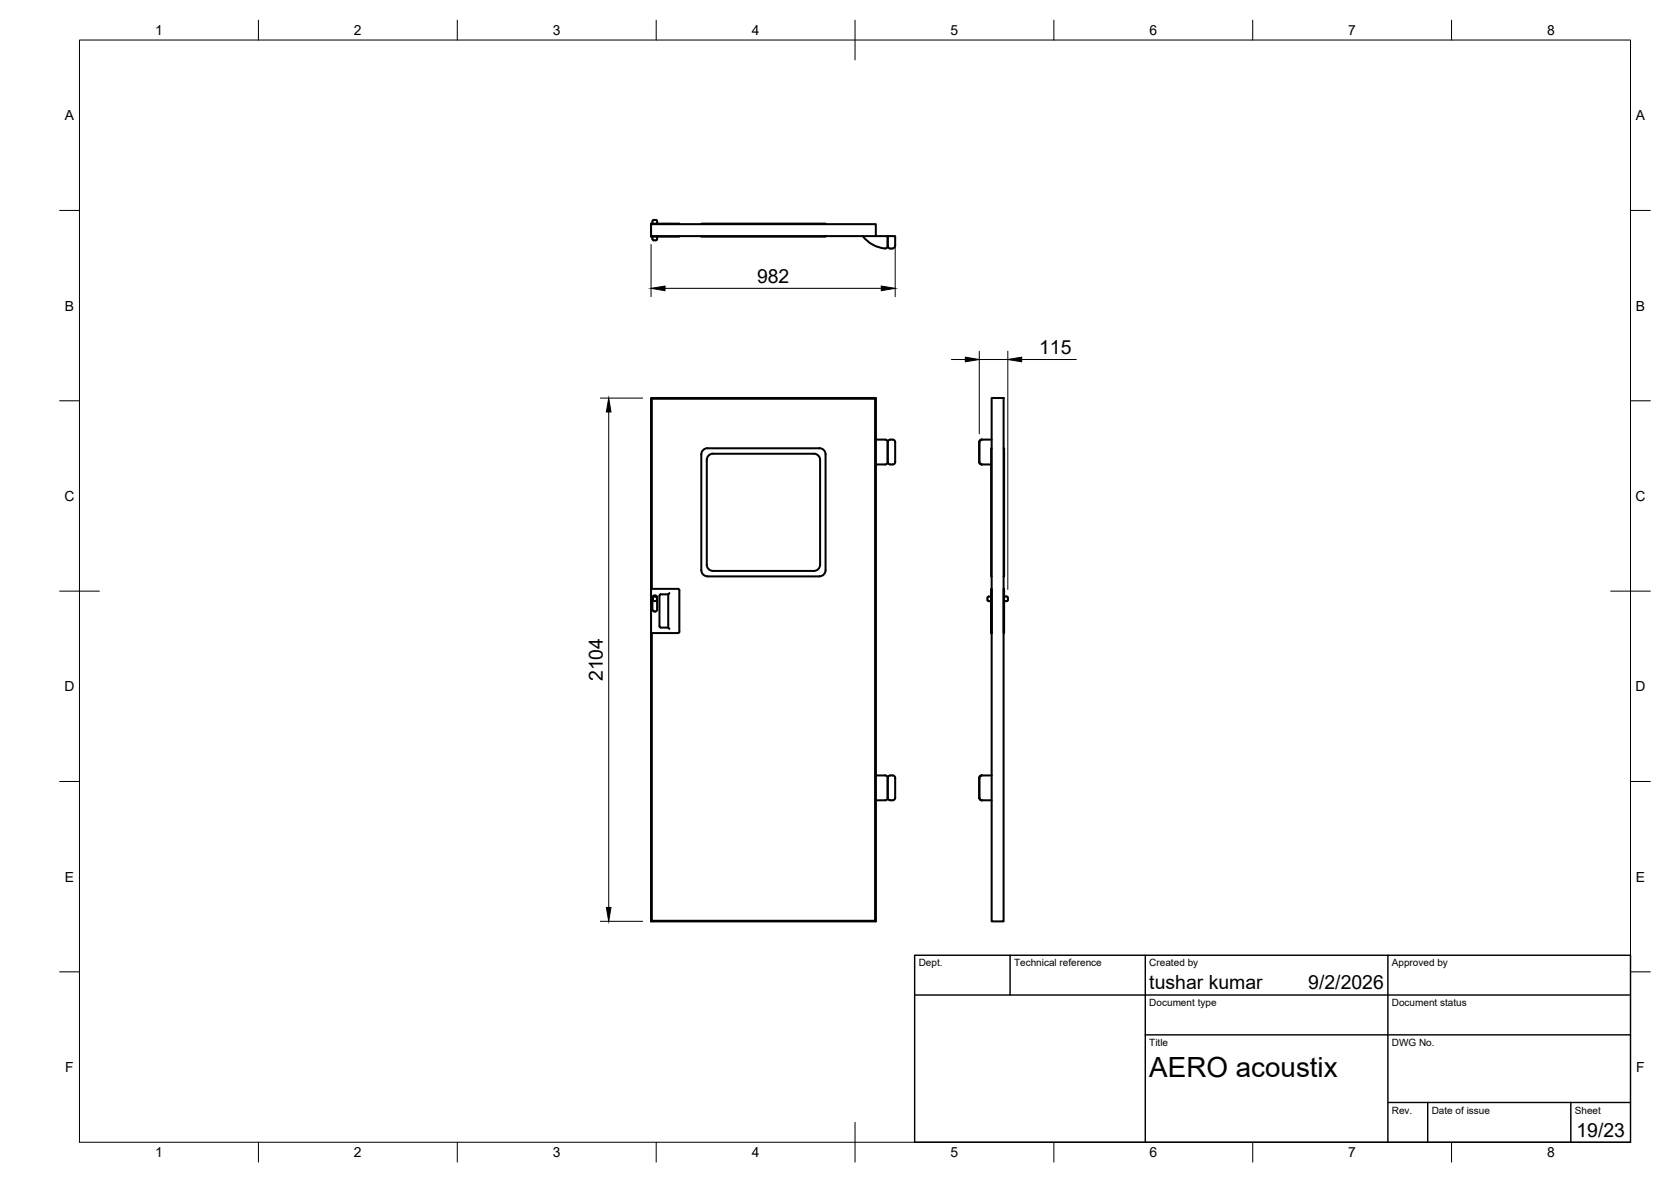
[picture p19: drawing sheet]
<svg xmlns="http://www.w3.org/2000/svg" width="420mm" height="297mm" viewBox="0 0 420 297" stroke-linecap="round" stroke-linejoin="round" font-family="sans-serif">
<defs><g id="words">
<text font-size="7" x="289" y="270.6">AERO acoustix</text>
<g font-size="4.9">
<text x="190.4" y="71">982</text>
<text x="261.3" y="88.9">115</text>
<text x="151.6" y="171.2" transform="rotate(-90 151.6 171.2)">2104</text>
<text x="289" y="248.5">tushar kumar</text>
<text x="329" y="248.5">9/2/2026</text>
<text x="396.4" y="285.7">19/23</text>
</g>
<g font-size="3.5">
<text x="39" y="8.8">1</text>
<text x="89" y="8.8">2</text>
<text x="139" y="8.8">3</text>
<text x="189" y="8.8">4</text>
<text x="239" y="8.8">5</text>
<text x="289" y="8.8">6</text>
<text x="339" y="8.8">7</text>
<text x="389" y="8.8">8</text>
<text x="16.3" y="30.2">A</text>
<text x="411.3" y="30.2">A</text>
<text x="16.3" y="78">B</text>
<text x="411.3" y="78">B</text>
<text x="16.2" y="125.9">C</text>
<text x="411.2" y="125.9">C</text>
<text x="16.2" y="173.7">D</text>
<text x="411.2" y="173.7">D</text>
<text x="16.3" y="221.6">E</text>
<text x="411.3" y="221.6">E</text>
<text x="16.4" y="269.4">F</text>
<text x="411.4" y="269.4">F</text>
<text x="39" y="290.8">1</text>
<text x="89" y="290.8">2</text>
<text x="139" y="290.8">3</text>
<text x="189" y="290.8">4</text>
<text x="239" y="290.8">5</text>
<text x="289" y="290.8">6</text>
<text x="339" y="290.8">7</text>
<text x="389" y="290.8">8</text>
</g>
<g font-size="2.5">
<text x="231" y="242.9">Dept.</text>
<text x="255" y="242.9">Technical reference</text>
<text x="289" y="242.9">Created by</text>
<text x="350" y="242.9">Approved by</text>
<text x="289" y="252.8">Document type</text>
<text x="350" y="252.8">Document status</text>
<text x="289" y="262.9">Title</text>
<text x="350" y="262.9">DWG No.</text>
<text x="350" y="279.9">Rev.</text>
<text x="360" y="279.9">Date of issue</text>
<text x="396" y="279.9">Sheet</text>
</g>
</g></defs>
<!-- layer: Visible -->
<g fill="none" stroke="#000" stroke-width=".51">
<path d="M163.7 56.3h56.5v3h-56.5zM163.7 59.3v.2h7.1v-.2M163.7 56.3v-.1h7.1v.1M164.1 59.5v.7l.8 .2M164.9 55.3l-.8 .1v.8M164.9 55.3l.3 .1v.8M165.2 59.5v.7l-.3 .2M176.3 56.3v-.1h31.3v.1M176.3 59.3v.2h31.3v-.2M220.2 59.3h3v2.5l-.2 .5a5.4 5.4 0 0 1-4.9-1.8l-1.1-1.2M223.8 62.5h.5M223.8 62.4l-.4-.1-.2-.5v-2.5h1.9v2.4a.77 .77 0 0 1-.8 .7"/>
<path d="M163.7 100h56.5v131.5h-56.5zM163.8 100.1v47.9v-47.9h56.3v131.3h-56.3v-72.3v72.3h56.3v-131.3zM177.7 115.6v26.3a1.56 1.56 0 0 0 1.6 1.6h25.3M204.6 114h-25.3a1.56 1.56 0 0 0-1.6 1.6M204.6 114a1.56 1.56 0 0 1 1.6 1.6M206 112.7l-28.1-.1a1.56 1.56 0 0 0-1.6 1.6v29.1a1.56 1.56 0 0 0 1.6 1.5l28.1 .1M206 112.6a1.56 1.56 0 0 1 1.6 1.6v29.1a1.56 1.56 0 0 1-1.6 1.5M206.2 115.6v26.3a1.56 1.56 0 0 1-1.6 1.6M220.2 110.5h2.4l.4 .2 .2 .4 .1-.2a1.03 1.03 0 0 1 1.8 .2M223.2 111.1v5M223.2 116.1l-.4 .6h-2.6M225.1 111.1l-.1 5.2-.3 .4h-.9l-.4-.2-.2-.4"/>
<path d="M246.2 111.1l.1 5 .1 .4 .5 .2M246.8 110.5h.1M246.8 116.7h.1M246.9 116.7h2.3M246.9 110.5h2.4M246.9 110.5l-.5 .2-.1 .4M249.3 100h3v131.5h-3zM249.3 112.7h-.1v32.2h.1M252.3 112.7h.2v32.2h-.2M163.7 148h6.8l.3 .3v10.6l-.3 .2h-6.8M164 150.1a.62 .62 0 0 1 .6-.5 .62 .62 0 0 1 .6 .5M164 150.1v3.1l.5 .5"/>
<path d="M164.5 153.7h.3M165.2 150.1v3.1M165.2 153.2l-.4 .5M168 149.4h-1.9l-.2 .1-.1 7.9 .3 .3h1.9l.3 .3M168 149.4v8.3M168.3 149l-.3 .4M248.3 150.8l.2 .2 .7 .1M249.2 149.9l-.9 .2v.7M249.2 149.9h.1M249.2 148h.1v11.1h-.1zM252.3 148h.2v11.1h-.2zM252.6 149.9l.8 .2v.7"/>
<path d="M253.4 150.8l-.1 .2-.7 .1M220.2 194.9h2.6l.4 .6M223.2 195.5v5M223.2 195.5l.2-.4 .4-.2h.9l.3 .3 .1 5.3M246.8 194.9h.1M246.9 194.9h2.4M246.9 194.9l-.5 .2-.1 .4-.1 5M225.1 200.5a1.03 1.03 0 0 1-1.8 .2l-.1-.2-.2 .4-.4 .2h-2.4M246.3 200.5l.1 .4 .5 .2M246.8 201.1h.1M246.9 201.1h2.4"/>
<circle cx="164.6" cy="150.5" r=".58"/>
</g>
<!-- layer: BORDER -->
<g fill="none" stroke="#000" stroke-width=".25">
<path d="M20 10.1h390v276.9h-390zM65 5.1v5M115 5.1v5M165 5.1v5M215 5.1v10M265 5.1v5M315 5.1v5M365 5.1v5M15 52.9h5M410 52.9h5M15 100.7h5M410 100.7h5"/>
<path d="M15 148.6h10M405 148.6h10M15 196.4h5M410 196.4h5M15 244.2h5M410 244.2h5M65 287v5M115 287v5M165 287v5M215 282.1v9.9M265 287v5M315 287v5"/>
<path d="M365 287v5"/>
</g>
<!-- layer: TITLEBLOCK -->
<path d="M230 240.1h180v46.9h-180zM230 250h180M254 240.1v9.9M288 240.1v46.9M349 240.1v46.9M288 260.1h122M349 277.1h61M359 277.1v9.9M395 277.1v9.9" fill="none" stroke="#000" stroke-width=".36"/>
<!-- layer: FD_Dimensions -->
<path d="M163.7 61.4v13.2M167.2 72.5h54.4M225.1 61.4v13.2M239.2 90.3h3.5M246.2 88.3v20.7M246.2 90.3h7.2M253.4 88.3v59.8M256.9 90.3h13.7M150.9 100h10.7M153.1 103.5v124.5M150.9 231.5h10.7" fill="none" stroke="#000" stroke-width=".25"/>
<path d="M163.7 72.5l3.5-.6v1.2zM221.6 71.9l3.5 .6-3.5 .6zM242.7 89.8l3.5 .5-3.5 .6zM253.4 90.3l3.5-.5v1.1zM153.1 100l.5 3.5h-1.1zM152.5 228h1.1l-.5 3.5z" fill="#000" stroke="#000" stroke-width=".25"/>
<use href="#words"/>
</svg>
